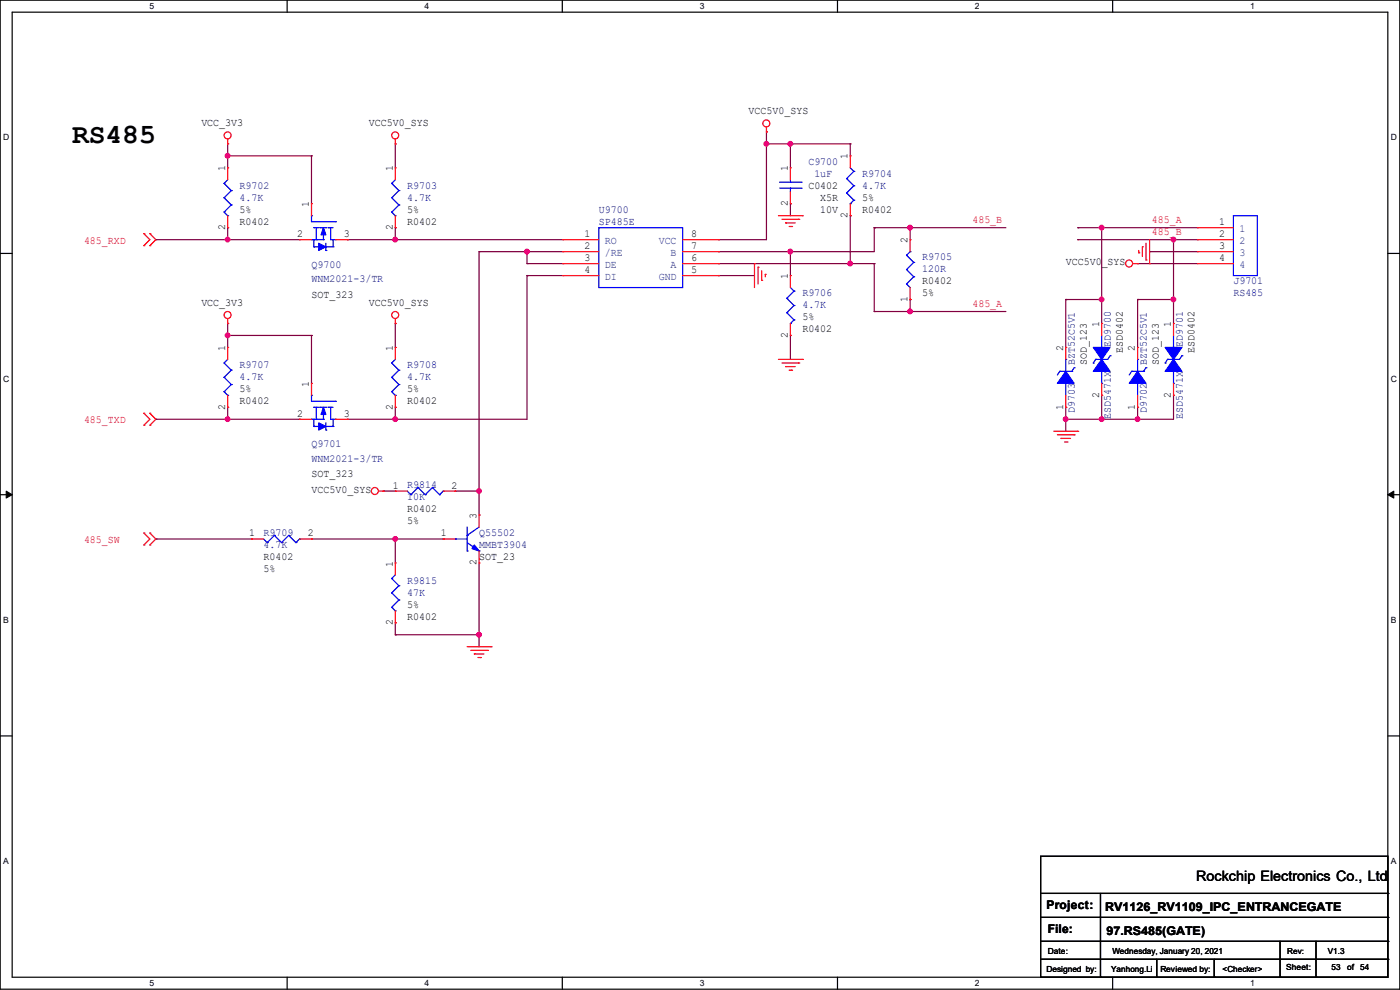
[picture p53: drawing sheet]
<svg xmlns="http://www.w3.org/2000/svg" width="297mm" height="210mm" viewBox="0 0 297 210" stroke-linecap="round" stroke-linejoin="round" font-family="sans-serif">
<defs><g id="words">
<text font-size="5.9" x="15.3" y="30.4">RS485</text>
<text font-size="3" x="253.8" y="186.9">Rockchip Electronics Co., Ltd</text>
<g font-size="2.5">
<text x="222" y="192.9">Project:</text>
<text x="222.3" y="198">File:</text>
<text x="234.5" y="193.2">RV1126_RV1109_IPC_ENTRANCEGATE</text>
<text x="234.7" y="198.2">97.RS485(GATE)</text>
</g>
<g font-size="2.3">
<text x="42.7" y="26.8">VCC_3V3</text>
<text x="78.3" y="26.8">VCC5V0_SYS</text>
<text x="158.8" y="24.3">VCC5V0_SYS</text>
<text x="179.8" y="33.8" transform="rotate(-90 179.8 33.8)">1</text>
<text x="47.8" y="36.4" transform="rotate(-90 47.8 36.4)">1</text>
<text x="83.3" y="36.4" transform="rotate(-90 83.3 36.4)">1</text>
<text x="167.1" y="36.4" transform="rotate(-90 167.1 36.4)">1</text>
<text x="171.5" y="40">C0402</text>
<text x="50.8" y="47.6">R0402</text>
<text x="50.8" y="45.1">5%</text>
<text x="65.5" y="44" transform="rotate(-90 65.5 44)">1</text>
<text x="86.4" y="47.6">R0402</text>
<text x="86.4" y="45.1">5%</text>
<text x="167.1" y="43.7" transform="rotate(-90 167.1 43.7)">2</text>
<text x="174" y="42.5">X5R</text>
<text x="174" y="45.1">10V</text>
<text x="179.8" y="46.3" transform="rotate(-90 179.8 46.3)">2</text>
<text x="182.9" y="45.1">R0402</text>
<text x="182.9" y="42.5">5%</text>
<text x="258.6" y="47.8">1</text>
<text x="47.8" y="48.8" transform="rotate(-90 47.8 48.8)">2</text>
<text x="63" y="50.3">2</text>
<text x="72.9" y="50.3">3</text>
<text x="83.3" y="48.8" transform="rotate(-90 83.3 48.8)">2</text>
<text x="124" y="50.3">1</text>
<text x="124" y="52.8">2</text>
<text x="146.6" y="52.8">7</text>
<text x="146.6" y="50.3">8</text>
<text x="192.5" y="51.6" transform="rotate(-90 192.5 51.6)">2</text>
<text x="258.6" y="50.3">2</text>
<text x="258.6" y="52.8">3</text>
<text x="124" y="55.4">3</text>
<text x="124" y="57.9">4</text>
<text x="146.6" y="57.9">5</text>
<text x="146.6" y="55.4">6</text>
<text x="167.1" y="59.2" transform="rotate(-90 167.1 59.2)">1</text>
<text x="226.1" y="56.3">VCC5V0_SYS</text>
<text x="258.6" y="55.4">4</text>
<text x="42.7" y="64.9">VCC_3V3</text>
<text x="66.1" y="63.1">SOT_323</text>
<text x="78.3" y="64.9">VCC5V0_SYS</text>
<text x="192.5" y="64.1" transform="rotate(-90 192.5 64.1)">1</text>
<text x="195.6" y="60.3">R0402</text>
<text x="195.6" y="62.9">5%</text>
<text x="167.1" y="71.7" transform="rotate(-90 167.1 71.7)">2</text>
<text x="170.2" y="70.5">R0402</text>
<text x="170.2" y="67.9">5%</text>
<text x="233.2" y="69.4" transform="rotate(-90 233.2 69.4)">1</text>
<text x="248.4" y="69.4" transform="rotate(-90 248.4 69.4)">1</text>
<text x="47.8" y="74.5" transform="rotate(-90 47.8 74.5)">1</text>
<text x="83.3" y="74.5" transform="rotate(-90 83.3 74.5)">1</text>
<text x="225.5" y="74.5" transform="rotate(-90 225.5 74.5)">2</text>
<text x="230.6" y="77.5" transform="rotate(-90 230.6 77.5)">SOD_123</text>
<text x="238.2" y="75" transform="rotate(-90 238.2 75)">ESD0402</text>
<text x="240.8" y="74.5" transform="rotate(-90 240.8 74.5)">2</text>
<text x="245.8" y="77.5" transform="rotate(-90 245.8 77.5)">SOD_123</text>
<text x="253.4" y="75" transform="rotate(-90 253.4 75)">ESD0402</text>
<text x="50.8" y="83.2">5%</text>
<text x="65.5" y="82.1" transform="rotate(-90 65.5 82.1)">1</text>
<text x="86.4" y="83.2">5%</text>
<text x="47.8" y="86.9" transform="rotate(-90 47.8 86.9)">2</text>
<text x="50.8" y="85.7">R0402</text>
<text x="63" y="88.4">2</text>
<text x="72.9" y="88.4">3</text>
<text x="83.3" y="86.9" transform="rotate(-90 83.3 86.9)">2</text>
<text x="86.4" y="85.7">R0402</text>
<text x="225.5" y="86.9" transform="rotate(-90 225.5 86.9)">1</text>
<text x="233.2" y="84.4" transform="rotate(-90 233.2 84.4)">2</text>
<text x="240.8" y="86.9" transform="rotate(-90 240.8 86.9)">1</text>
<text x="248.4" y="84.4" transform="rotate(-90 248.4 84.4)">2</text>
<text x="66.1" y="101.2">SOT_323</text>
<text x="66.1" y="104.5">VCC5V0_SYS</text>
<text x="83.4" y="103.6">1</text>
<text x="95.8" y="103.6">2</text>
<text x="52.9" y="113.8">1</text>
<text x="65.3" y="113.8">2</text>
<text x="86.4" y="108.6">R0402</text>
<text x="86.4" y="111.1">5%</text>
<text x="93.5" y="113.8">1</text>
<text x="101.1" y="110" transform="rotate(-90 101.1 110)">3</text>
<text x="55.9" y="118.7">R0402</text>
<text x="101.1" y="119.9" transform="rotate(-90 101.1 119.9)">2</text>
<text x="101.6" y="118.7">SOT_23</text>
<text x="55.9" y="121.3">5%</text>
<text x="83.3" y="120.2" transform="rotate(-90 83.3 120.2)">1</text>
<text x="86.4" y="131.4">R0402</text>
<text x="86.4" y="128.9">5%</text>
<text x="83.3" y="132.6" transform="rotate(-90 83.3 132.6)">2</text>
</g>
<g font-size="2.3" fill="#000080">
<text x="171.5" y="34.9">C9700</text>
<text x="50.8" y="40">R9702</text>
<text x="86.4" y="40">R9703</text>
<text x="172.8" y="37.5">1uF</text>
<text x="182.9" y="37.5">R9704</text>
<text x="182.9" y="40">4.7K</text>
<text x="50.8" y="42.5">4.7K</text>
<text x="86.4" y="42.5">4.7K</text>
<text x="127" y="45.1">U9700</text>
<text x="127" y="47.6">SP485E</text>
<text x="66.1" y="56.8">Q9700</text>
<text x="66.1" y="59.8">WNM2021-3/TR</text>
<text x="195.6" y="55.2">R9705</text>
<text x="195.6" y="57.8">120R</text>
<text x="170.2" y="62.9">R9706</text>
<text x="170.2" y="65.4">4.7K</text>
<text x="261.7" y="60.3">J9701</text>
<text x="261.7" y="62.9">RS485</text>
<text x="228" y="77.5" transform="rotate(-90 228 77.5)">BZT52C5V1</text>
<text x="235.7" y="73.7" transform="rotate(-90 235.7 73.7)">ED9700</text>
<text x="243.3" y="77.5" transform="rotate(-90 243.3 77.5)">BZT52C5V1</text>
<text x="250.9" y="73.7" transform="rotate(-90 250.9 73.7)">ED9701</text>
<text x="50.8" y="78.1">R9707</text>
<text x="50.8" y="80.6">4.7K</text>
<text x="86.4" y="78.1">R9708</text>
<text x="86.4" y="80.6">4.7K</text>
<text x="228" y="87.7" transform="rotate(-90 228 87.7)">D9703</text>
<text x="235.7" y="88.9" transform="rotate(-90 235.7 88.9)">ESD5471X</text>
<text x="243.3" y="87.7" transform="rotate(-90 243.3 87.7)">D9702</text>
<text x="250.9" y="88.9" transform="rotate(-90 250.9 88.9)">ESD5471X</text>
<text x="66.1" y="94.9">Q9701</text>
<text x="66.1" y="97.9">WNM2021-3/TR</text>
<text x="86.4" y="103.5">R9814</text>
<text x="86.4" y="106">10K</text>
<text x="55.9" y="113.7">R9709</text>
<text x="101.6" y="113.7">Q55502</text>
<text x="55.9" y="116.2">4.7K</text>
<text x="101.6" y="116.2">MMBT3904</text>
<text x="86.4" y="123.8">R9815</text>
<text x="86.4" y="126.4">47K</text>
</g>
<g font-size="2.3" fill="#f00">
<text x="206.3" y="47.4">485_B</text>
<text x="244.4" y="47.4">485_A</text>
<text x="17.8" y="51.7">485_RXD</text>
<text x="244.4" y="49.9">485_B</text>
<text x="206.3" y="65.2">485_A</text>
<text x="17.8" y="89.8">485_TXD</text>
<text x="17.8" y="115.2">485_SW</text>
</g>
<g font-size="2.3" fill="#004080">
<text x="128.3" y="51.8">RO</text>
<text x="139.7" y="51.8">VCC</text>
<text x="262.9" y="49.2">1</text>
<text x="262.9" y="51.8">2</text>
<text x="128.3" y="54.3">/RE</text>
<text x="128.3" y="56.9">DE</text>
<text x="128.3" y="59.4">DI</text>
<text x="139.7" y="59.4">GND</text>
<text x="142.3" y="56.9">A</text>
<text x="142.3" y="54.3">B</text>
<text x="262.9" y="54.3">3</text>
<text x="262.9" y="56.9">4</text>
</g>
<g font-size="1.8">
<text x="31.7" y="1.9">5</text>
<text x="90.1" y="1.9">4</text>
<text x="148.5" y="1.9">3</text>
<text x="206.8" y="1.9">2</text>
<text x="265.2" y="1.9">1</text>
<text x=".7" y="29.8">D</text>
<text x="295.1" y="29.8">D</text>
<text x=".7" y="80.9">C</text>
<text x="295.1" y="80.9">C</text>
<text x=".7" y="132.1">B</text>
<text x="295.1" y="132.1">B</text>
<text x=".7" y="183.3">A</text>
<text x="295.1" y="183.3">A</text>
<text x="222.3" y="202.3">Date:</text>
<text x="236" y="202.3">Wednesday, January 20, 2021</text>
<text x="281.7" y="202.3">V1.3</text>
<text x="31.7" y="209.2">5</text>
<text x="90.1" y="209.2">4</text>
<text x="148.5" y="209.2">3</text>
<text x="206.8" y="209.2">2</text>
<text x="222" y="206.1">Designed by:</text>
<text x="235.7" y="206.1">Yanhong.Li</text>
<text x="246.2" y="206.1">Reviewed by:</text>
<text x="259.4" y="206.1">&lt;Checker&gt;</text>
<text x="265.2" y="209.2">1</text>
<text x="272.8" y="205.9">Sheet:</text>
<text x="282.5" y="205.9">53</text>
<text x="285.8" y="205.9">of</text>
<text x="288.6" y="205.9">54</text>
</g>
<text font-size="1.7" x="273.1" y="202.3">Rev:</text>
</g></defs>
<path d="M0 0h297v209.8h-297zM2.6 2.6h291.8v204.7h-291.8z" fill="none" stroke="#000" stroke-width=".25"/>
<g fill="#fff">
<path d="M31.7 .3h1v2h-1z"/>
<path d="M31.7 207.6h1v1.9h-1z"/>
</g>
<path d="M60.9 0v2.6M60.9 207.3v2.5" fill="none" stroke="#000" stroke-width=".25"/>
<g fill="#fff">
<path d="M90.1 .3h1v2h-1z"/>
<path d="M90.1 207.6h1v1.9h-1z"/>
</g>
<path d="M119.3 0v2.6M119.3 207.3v2.5" fill="none" stroke="#000" stroke-width=".25"/>
<g fill="#fff">
<path d="M148.5 .3h.9v2h-.9z"/>
<path d="M148.5 207.6h.9v1.9h-.9z"/>
</g>
<path d="M177.7 0v2.6M177.7 207.3v2.5" fill="none" stroke="#000" stroke-width=".25"/>
<g fill="#fff">
<path d="M206.8 .3h1v2h-1z"/>
<path d="M206.8 207.6h1v1.9h-1z"/>
</g>
<path d="M236.1 0v2.6M236.1 207.3v2.5" fill="none" stroke="#000" stroke-width=".25"/>
<g fill="#fff">
<path d="M265.2 .3h1v2h-1z"/>
<path d="M265.2 207.6h1v1.9h-1z"/>
<path d="M.7 28.2h1.2v1.9h-1.2z"/>
<path d="M295.1 28.2h1.2v1.9h-1.2z"/>
<path d="M.7 79.3h1.2v2h-1.2z"/>
<path d="M295.1 79.3h1.2v2h-1.2z"/>
</g>
<path d="M0 53.8h2.6M294.4 53.8h2.6" fill="none" stroke="#000" stroke-width=".25"/>
<g fill="#fff">
<path d="M.7 130.5h1.2v2h-1.2z"/>
<path d="M295.1 130.5h1.1v2h-1.1z"/>
</g>
<path d="M0 104.9h2.6M294.4 104.9h2.6" fill="none" stroke="#000" stroke-width=".25"/>
<path d="M1.3 104.2l1.3 .7-1.3 .8zM294.4 104.9l1.3-.7v1.5z" fill="#000" stroke="#000" stroke-width=".21"/>
<g fill="#fff">
<path d="M.7 181.7h1.2v2h-1.2z"/>
<path d="M295.1 181.7h1.1v2h-1.1z"/>
</g>
<g fill="none" stroke="#000" stroke-width=".25">
<path d="M0 156.1h2.6M294.4 156.1h2.6M220.8 181.7h73.6v25.6h-73.6zM220.8 189.5h73.6M220.8 194.6h73.6M220.8 199.7h73.6M233.5 189.5v17.8M271.6 199.7v7.6M279.2 199.7v7.6M294.4 189.5h.1M294.4 194.6h.1M294.4 199.7h.1"/>
<path d="M220.8 203.5h73.6M233.5 207.3h.1M245.4 207.3h.1M245.4 203.5v3.8M257.6 207.3h.1M257.6 203.5v3.8M271.6 207.3h.1M279.2 207.3h.1M294.4 203.5h.1"/>
</g>
<g fill="none" stroke="#800040" stroke-width=".25">
<path d="M48.3 30.5h.1M48.3 33.1h.1M48.3 30.5v5.1M48.3 33.1h17.8M66.1 33.1h.1M66.1 33.1v10.1M83.9 30.5h.1M83.9 30.5v5.1M162.6 28h.1M162.6 30.5h.1M162.6 30.5h17.8M162.6 28v22.8h-10.2"/>
<path d="M167.7 30.5h.1M167.7 30.5v5.1M180.4 30.5h.1M180.4 30.5v2.6M33.1 50.8h.1M33.1 50.8h30.4M48.3 48.3h.1M48.3 50.8h.1M48.3 48.3v2.5M73.7 50.8h.1M73.7 50.8h45.7M83.9 48.3h.1"/>
<path d="M83.9 50.8h.1M83.9 48.3v2.5M101.6 53.4h.1M101.6 53.4h17.8M101.6 53.4v55.9M111.8 58.5h.1M111.8 55.9h.1M111.8 53.4h.1M111.8 58.5v30.4h-38.1M111.8 58.5h7.6M111.8 53.4v2.5M111.8 55.9h7.6"/>
<path d="M152.4 53.4h.1M152.4 55.9h.1M152.4 50.8h.1M152.4 58.5h.1M152.4 58.5h7.7M152.4 55.9h33.1M167.7 53.4h.1M167.7 43.2h.1M167.7 43.2v2.6M167.7 53.4v5.1M180.4 45.8h.1M180.4 55.9h.1"/>
<path d="M180.4 45.8v10.1M185.5 48.3h.1M185.5 55.9h.1M185.5 48.3v5.1h-33.1M185.5 55.9v10.2M185.5 48.3h27.9M193.1 48.3h.1M193.1 48.3v2.5M228.6 48.3h.1M228.6 50.8h.1M228.6 50.8h25.4M228.6 48.3h25.4"/>
<path d="M233.7 48.3h.1M233.7 48.3v20.3M241.3 55.9h.1M241.3 55.9h12.7M243.9 53.4h.1M243.9 53.4h10.1M249 50.8h.1M249 50.8v17.8M48.3 68.6h.1M48.3 71.2h.1M48.3 68.6v5.1M48.3 71.2h17.8"/>
<path d="M66.1 71.2h.1M66.1 71.2v10.1M83.9 68.6h.1M83.9 68.6v5.1M167.7 71.2h.1M167.7 71.2v5M185.5 66.1h.1M185.5 66.1h27.9M193.1 63.5h.1M193.1 66.1h.1M193.1 63.5v2.6M226.1 63.5h.1"/>
<path d="M226.1 63.5v10.2M226.1 63.5h7.6M233.7 63.5h.1M241.3 63.5h.1M241.3 63.5h7.7M241.3 63.5v10.2M249 63.5h.1M33.1 88.9h.1M33.1 88.9h30.4M48.3 86.4h.1M48.3 88.9h.1M48.3 86.4v2.5"/>
<path d="M73.7 88.9h.1M83.9 86.4h.1M83.9 88.9h.1M83.9 86.4v2.5M226.1 88.9h.1M226.1 86.4h.1M226.1 86.4v5.1M233.7 83.9h.1M233.7 88.9h.1M233.7 83.9v5M241.3 86.4h.1M241.3 88.9h.1"/>
<path d="M241.3 86.4v2.5M249 83.9h.1M249 83.9v5h-22.9M33.1 114.3h.1M33.1 114.3h20.3M66.1 114.3h27.9M81.3 104.2h.1M81.3 104.2h2.6M83.9 114.3h.1M83.9 114.3v5.1M94 114.3h.1M96.6 104.2h5"/>
<path d="M101.6 104.2h.1M101.6 109.3h.1M101.6 119.4v17.8M83.9 134.7h.1M83.9 132.1h.1M83.9 132.1v2.6M83.9 134.7h17.7M101.6 134.7h.1"/>
</g>
<g fill="#f0f" stroke="#f0f" stroke-width=".25">
<circle cx="167.7" cy="53.4" r=".49"/>
<circle cx="167.7" cy="30.5" r=".49"/>
<circle cx="162.6" cy="30.5" r=".49"/>
<circle cx="48.3" cy="33" r=".49"/>
<circle cx="83.8" cy="50.8" r=".49"/>
<circle cx="48.3" cy="50.8" r=".49"/>
<circle cx="83.8" cy="88.9" r=".49"/>
<circle cx="48.3" cy="71.1" r=".49"/>
<circle cx="48.3" cy="88.9" r=".49"/>
<circle cx="83.8" cy="114.3" r=".49"/>
<circle cx="111.8" cy="53.4" r=".49"/>
<circle cx="193.1" cy="48.3" r=".49"/>
<circle cx="193.1" cy="66.1" r=".49"/>
<circle cx="180.4" cy="55.9" r=".49"/>
<circle cx="233.7" cy="63.5" r=".49"/>
<circle cx="233.7" cy="48.3" r=".49"/>
<circle cx="248.9" cy="63.5" r=".49"/>
<circle cx="248.9" cy="50.8" r=".49"/>
<circle cx="233.7" cy="88.9" r=".49"/>
<circle cx="226.1" cy="88.9" r=".49"/>
<circle cx="241.3" cy="88.9" r=".49"/>
<circle cx="101.6" cy="134.6" r=".49"/>
<circle cx="101.6" cy="104.2" r=".49"/>
</g>
<g fill="none" stroke="#f00" stroke-width=".25">
<path d="M48.3 30.5h.1M48.3 35.6h.1M48.3 29.5v1M48.3 35.6v2.5M83.9 30.5h.1M83.9 35.6h.1M83.9 29.5v1M83.9 35.6v2.5M162.6 28h.1M162.6 27v1M167.7 35.6h.1M167.7 35.6v2.5"/>
<path d="M180.4 33.1h.1M180.4 33.1v2.5M30.5 49.6h.1M30.5 52.1h.1M30.5 49.6l1.3 1.2-1.3 1.3M31.8 52.1h.1M31.8 49.6h.1M31.8 49.6l1.3 1.2-1.3 1.3M48.3 48.3h.1M48.3 45.8v2.5M63.5 50.8h.1M63.5 50.8h2.6"/>
<path d="M66.1 43.2h.1M66.1 43.2v2.6M71.2 50.8h2.5M73.7 50.8h.1M83.9 48.3h.1M83.9 45.8v2.5M119.4 50.8h.1M119.4 53.4h.1M119.4 55.9h.1M119.4 58.5h.1M119.4 55.9h7.6M119.4 50.8h7.6"/>
<path d="M119.4 53.4h7.6M119.4 58.5h7.6M144.8 55.9h7.6M144.8 50.8h7.6M144.8 53.4h7.6M144.8 58.5h7.6M152.4 58.5h.1M152.4 55.9h.1M152.4 53.4h.1M152.4 50.8h.1M160.1 55.9h.1M160.1 55.9v5.1"/>
<path d="M160.8 56.7h.1M160.8 56.7v3.5M161.6 59.5h.1M161.6 57.4v2.1M162.3 58.2h.1M162.3 58.2v.5M165.1 45.8h5.1M165.9 46.5h3.6M166.7 47.3h.1M166.7 47.3h2M167.4 48h.5M167.7 58.5h.1"/>
<path d="M167.7 43.2h.1M167.7 40.7v2.5M167.7 58.5v2.5M167.9 48h.1M169.5 46.5h.1M170.2 45.8h.1M180.4 45.8h.1M180.4 43.2v2.6M193.1 50.8h.1M193.1 50.8v2.6M240.3 55.9h1M241.3 55.9h.1"/>
<path d="M241.6 53.6h.1M241.6 53.1v.5M242.4 52.4h.1M242.4 52.4v2M243.1 55.2h.1M243.1 51.6v3.6M243.9 55.9h.1M243.9 50.8v5.1M254 48.3h.1M254 50.8h.1M254 53.4h.1M254 55.9h.1"/>
<path d="M254 55.9h7.7M254 48.3h7.7M254 50.8h7.7M254 53.4h7.7M48.3 68.6h.1M48.3 73.7h.1M48.3 67.6v1M48.3 73.7v2.5M83.9 68.6h.1M83.9 73.7h.1M83.9 67.6v1M83.9 73.7v2.5"/>
<path d="M165.1 76.2h5.1M165.9 77h3.6M166.7 77.8h.1M166.7 77.8h2M167.4 78.5h.5M167.7 71.2h.1M167.7 68.6v2.6M167.9 78.5h.1M169.5 77h.1M170.2 76.2h.1M193.1 63.5h.1M193.1 61v2.5"/>
<path d="M226.1 73.7h.1M226.1 73.7v2.5M233.7 68.6h.1M233.7 68.6v2.6M241.3 73.7h.1M241.3 73.7v2.5M249 68.6h.1M249 68.6v2.6M30.5 87.7h.1M30.5 90.2h.1M30.5 87.7l1.3 1.2-1.3 1.3M31.8 90.2h.1"/>
<path d="M31.8 87.7h.1M31.8 87.7l1.3 1.2-1.3 1.3M48.3 86.4h.1M48.3 83.9v2.5M63.5 88.9h.1M63.5 88.9h2.6M66.1 81.3h.1M66.1 81.3v2.6M71.2 88.9h2.5M73.7 88.9h.1M83.9 86.4h.1M83.9 83.9v2.5"/>
<path d="M223.6 91.5h5M224.3 92.2h3.6M225.1 93h.1M225.1 93h2M225.8 93.8h.6M226.1 86.4h.1M226.1 83.9v2.5M226.4 93.8h.1M227.9 92.2h.1M228.6 91.5h.1M233.7 83.9h.1M233.7 81.3v2.6"/>
<path d="M241.3 86.4h.1M241.3 83.9v2.5M249 83.9h.1M249 81.3v2.6M30.5 113.1h.1M30.5 115.6h.1M30.5 113.1l1.3 1.2-1.3 1.3M31.8 115.6h.1M31.8 113.1h.1M31.8 113.1l1.3 1.2-1.3 1.3M53.4 114.3h.1M53.4 114.3h2.5"/>
<path d="M63.5 114.3h2.6M66.1 114.3h.1M80.3 104.2h1M81.3 104.2h.1M83.9 119.4h.1M83.9 104.2h.1M83.9 119.4v2.6M83.9 104.2h2.5M94 114.3h.1M94 104.2h2.6M94 114.3h2.6M96.6 104.2h.1"/>
<path d="M101.6 119.4h.1M101.6 109.3h.1M101.6 109.3v2.5M101.6 116.9v2.5M83.9 132.1h.1M83.9 129.6v2.5M99.1 137.2h5.1M99.9 138h3.5M100.6 138.7h.1M100.6 138.7h2.1M101.4 139.5h.5M101.9 139.5h.1"/>
<path d="M103.4 138h.1M104.2 137.2h.1"/>
<circle cx="48.3" cy="28.7" r=".74"/>
<circle cx="83.8" cy="28.7" r=".74"/>
<circle cx="162.6" cy="26.2" r=".74"/>
<circle cx="239.5" cy="55.9" r=".74"/>
<circle cx="48.3" cy="66.8" r=".74"/>
<circle cx="83.8" cy="66.8" r=".74"/>
<circle cx="79.5" cy="104.2" r=".74"/>
</g>
<g fill="none" stroke="#00f" stroke-width=".25">
<path d="M47.5 38.9h.1M47.5 38.9l1.6 1.5M48.3 38.1l-.8 .8M83.1 38.9h.1M83.1 38.9l1.5 1.5M83.9 38.1l-.8 .8M165.4 39.9h4.6M165.4 38.7h4.6M167.7 38.7h.1M167.7 39.9h.1M167.7 38.1v.6M167.7 39.9v.8"/>
<path d="M170 39.9h.1M170 38.7h.1M179.6 37.9h.1M179.6 37.9l1.5 1.5M180.4 35.6l.7 .8M181.1 36.4h.1M181.1 39.4h.1M181.1 36.4l-1.5 1.5M181.1 39.4l-1.5 1.5M47.5 42h.1M47.5 45h.1M47.5 42l1.6 1.5"/>
<path d="M47.5 45l.8 .8M48.3 45.8h.1M49.1 40.4h.1M49.1 43.5h.1M49.1 40.4l-1.6 1.6M49.1 43.5l-1.6 1.5M66.1 50.8h.1M66.1 45.8h.1M66.1 50.8h2.5M66.1 45.8v1.2h5.1M66.6 48.3h.1M66.6 52.4h.1"/>
<path d="M66.6 50.8h.1M66.6 48.3h1M66.6 52.4h1M66.6 50.8v1.6M67.1 50.8h.1M67.1 48.3v2.5M67.9 48.3h.1M67.9 48.3h1.5M68.6 50.8h.1M68.6 48.3v2.5M69.1 52.4h.1M69.1 53.1h.1"/>
<path d="M69.1 52.4h1.6M69.1 51.6v1.5M69.6 48.3h.1M69.6 48.3h1.1M70.1 48.3h.1M70.1 48.3v2.5h1.1M70.7 52.4h.1M70.7 50.8v1.6M71.2 47h.1M71.2 50.8h.1M83.1 42h.1M83.1 45h.1"/>
<path d="M83.1 42l1.5 1.5M83.1 45l.8 .8M83.9 45.8h.1M84.6 40.4h.1M84.6 43.5h.1M84.6 40.4l-1.5 1.6M84.6 43.5l-1.5 1.5M127 48.3h17.8v12.7h-17.8zM179.6 40.9h.1M179.6 40.9l1.5 1.6M180.4 43.2h.1M181.1 42.5h.1"/>
<path d="M181.1 42.5l-.7 .7M192.3 57.2h.1M192.3 54.1h.1M192.3 57.2l1.5 1.5M192.3 54.1l1.5 1.6M193.1 53.4h.1M193.1 53.4l-.8 .7M193.8 58.7h.1M193.8 55.7h.1M193.8 58.7l-1.5 1.5M193.8 55.7l-1.5 1.5M261.7 45.8h5v12.7h-5z"/>
<path d="M47.5 77h.1M47.5 77l1.6 1.5M48.3 76.2l-.8 .8M49.1 78.5h.1M49.1 78.5l-1.6 1.6M83.1 77h.1M83.1 77l1.5 1.5M83.9 76.2l-.8 .8M84.6 78.5h.1M84.6 78.5l-1.5 1.6M166.9 63.3h.1M166.9 66.3h.1"/>
<path d="M166.9 63.3l1.5 1.5M166.9 66.3l1.5 1.6M167.7 68.6h.1M167.7 61l.7 .8M168.4 61.8h.1M168.4 64.8h.1M168.4 67.9h.1M168.4 61.8l-1.5 1.5M168.4 64.8l-1.5 1.5M168.4 67.9l-.7 .7M192.3 60.2h.1M192.3 60.2l.8 .8"/>
<path d="M224.8 78.8h.1M224.8 78.8h2.6M224.8 78.8l-.5 .7M226.1 76.2h.1M226.1 76.2v2.6M227.4 78.8h.1M227.9 78h.1M227.9 78l-.5 .8M231.9 77h.1M232.5 76.2h.1M232.5 76.2l-.6 .8M233.7 73.7h.1"/>
<path d="M233.7 71.2v2.5M233.7 78.8v2.5M235.5 75.5h.1M235.5 75.5l-.5 .7h-2.5M240.1 78.8h.1M240.1 78.8l-.5 .7M240.1 78.8h2.5M241.3 76.2h.1M241.3 76.2v2.6M242.6 78.8h.1M243.1 78h.1M243.1 78l-.5 .8"/>
<path d="M247.2 77h.1M247.7 76.2h.1M247.7 76.2l-.5 .8M249 73.7h.1M249 71.2v2.5M249 78.8v2.5M250.7 75.5h.1M250.7 75.5l-.5 .7h-2.5M47.5 80.1h.1M47.5 83.1h.1M47.5 80.1l1.6 1.5M47.5 83.1l.8 .8"/>
<path d="M48.3 83.9h.1M49.1 81.6h.1M49.1 81.6l-1.6 1.5M66.1 88.9h.1M66.1 83.9h.1M66.1 83.9v1.2h5.1M66.1 88.9h2.5M66.6 86.4h.1M66.6 90.5h.1M66.6 88.9h.1M66.6 88.9v1.6M66.6 86.4h1"/>
<path d="M66.6 90.5h1M67.1 88.9h.1M67.1 86.4v2.5M67.9 86.4h.1M67.9 86.4h1.5M68.6 88.9h.1M68.6 86.4v2.5M69.1 90.5h.1M69.1 91.2h.1M69.1 89.7v1.5M69.1 90.5h1.6M69.6 86.4h.1"/>
<path d="M69.6 86.4h1.1M70.1 86.4h.1M70.1 86.4v2.5h1.1M70.7 90.5h.1M70.7 88.9v1.6M71.2 85.1h.1M71.2 88.9h.1M83.1 80.1h.1M83.1 83.1h.1M83.1 80.1l1.5 1.5M83.1 83.1l.8 .8M83.9 83.9h.1"/>
<path d="M84.6 81.6h.1M84.6 81.6l-1.5 1.5M226.1 81.3h.1M226.1 81.3v2.6M233.7 81.3h.1M241.3 81.3h.1M241.3 81.3v2.6M249 81.3h.1M55.9 114.3l.8 .8M56.7 115.1h.1M58.2 113.6h.1M58.2 113.6l-1.5 1.5"/>
<path d="M58.2 113.6l1.5 1.5M59.7 115.1h.1M61.3 113.6h.1M61.3 113.6l-1.6 1.5M61.3 113.6l1.5 1.5M62.8 115.1h.1M63.5 114.3h.1M63.5 114.3l-.7 .8M86.4 104.2l.8 .7M87.2 104.9h.1M88.7 103.4h.1M88.7 103.4l-1.5 1.5"/>
<path d="M88.7 103.4l1.5 1.5M90.2 104.9h.1M91.7 103.4h.1M91.7 103.4l-1.5 1.5M91.7 103.4l1.6 1.5M93.3 104.9h.1M94 104.2h.1M94 104.2l-.7 .7M96.6 114.3h.1M96.6 114.3h2.5M99.1 113.6h.1M99.1 116.9h.1"/>
<path d="M99.1 115.1l2.5 1.8M99.1 111.8v5.1M101.6 116.9h.1M101.6 111.8l-2.5 1.8M83.1 122.7h.1M83.1 125.8h.1M83.1 128.8h.1M83.1 122.7l1.5 1.5M83.1 125.8l1.5 1.5M83.1 128.8l.8 .8M83.9 129.6h.1M83.9 122l-.8 .7"/>
<path d="M84.6 124.2h.1M84.6 127.3h.1M84.6 124.2l-1.5 1.6M84.6 127.3l-1.5 1.5"/>
</g>
<g fill="#00f" stroke="#00f" stroke-width=".25">
<path d="M68.6 48.3l.5 1.5h-1z"/>
<path d="M67.6 51.6l1.5 .8-1.5 .7z"/>
<path d="M100.6 115.6l1 1.3-1.5-.5z"/>
<path d="M68.6 86.4l.5 1.5h-1z"/>
<path d="M67.6 89.7l1.5 .8-1.5 .7z"/>
<path d="M231.9 73.7h3.6l-1.8 2.5z" fill-rule="evenodd"/>
<path d="M233.7 76.2l1.8 2.6h-3.6z" fill-rule="evenodd"/>
<path d="M241.3 78.8l1.8 2.5h-3.5z" fill-rule="evenodd"/>
<path d="M226.1 78.8l1.8 2.5h-3.6z" fill-rule="evenodd"/>
<path d="M247.2 73.7h3.5l-1.7 2.5z" fill-rule="evenodd"/>
<path d="M249 76.2l1.7 2.6h-3.5z" fill-rule="evenodd"/>
</g>
<use href="#words"/>
</svg>
